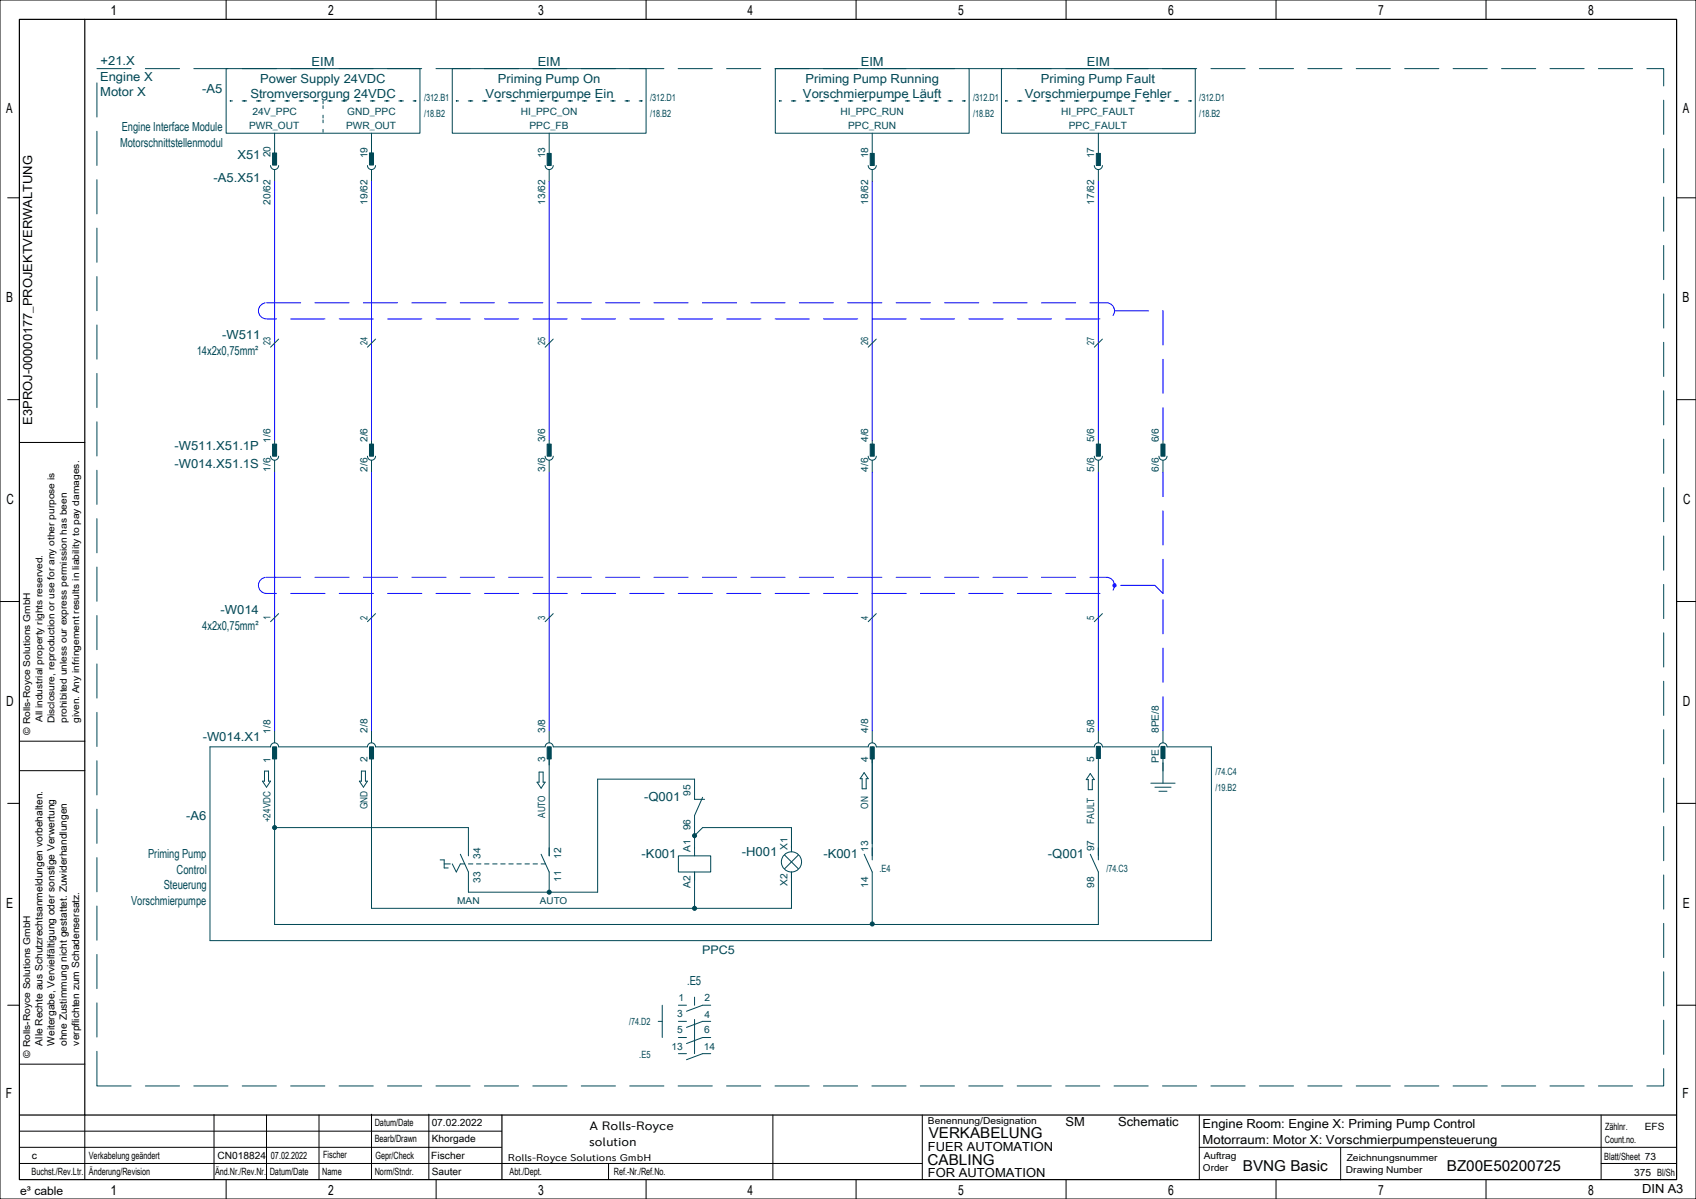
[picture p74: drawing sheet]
<svg xmlns="http://www.w3.org/2000/svg" width="420mm" height="297mm" viewBox="0 0 420 297" stroke-linecap="round" stroke-linejoin="round" font-family="sans-serif">
<defs><g id="words">
<g font-size="3.7">
<text x="230" y="282">VERKABELUNG</text>
<text x="229.7" y="288.5">CABLING</text>
<text x="307.8" y="290">BVNG Basic</text>
<text x="358.3" y="290">BZ00E50200725</text>
</g>
<g font-size="3.5">
<text x="27.3" y="3.8">1</text>
<text x="81.3" y="3.8">2</text>
<text x="133.3" y="3.8">3</text>
<text x="185.1" y="3.8">4</text>
<text x="237.3" y="3.8">5</text>
<text x="289.3" y="3.8">6</text>
<text x="341.3" y="3.8">7</text>
<text x="393.3" y="3.8">8</text>
<text x="1.5" y="28.1">A</text>
<text x="416.7" y="28.1">A</text>
<text x="1.5" y="74.9">B</text>
<text x="416.7" y="74.9">B</text>
<text x="1.6" y="124.9">C</text>
<text x="416.8" y="124.9">C</text>
<text x="1.5" y="174.9">D</text>
<text x="416.7" y="174.9">D</text>
<text x="1.5" y="224.9">E</text>
<text x="416.7" y="224.9">E</text>
<text x="1.5" y="271.9">F</text>
<text x="416.7" y="271.9">F</text>
<text x="27.3" y="296">1</text>
<text x="81.3" y="296">2</text>
<text x="133.3" y="296">3</text>
<text x="185.1" y="296">4</text>
<text x="237.3" y="296">5</text>
<text x="289.3" y="296">6</text>
<text x="341.3" y="296">7</text>
<text x="393.3" y="296">8</text>
</g>
<g font-size="3.1" fill="#004855">
<text x="24.9" y="16">+21.X</text>
<text x="77.2" y="16.2">EIM</text>
<text x="133.1" y="16.2">EIM</text>
<text x="213.2" y="16.2">EIM</text>
<text x="269.2" y="16.2">EIM</text>
<text x="24.8" y="20">Engine X</text>
<text x="24.8" y="23.9">Motor X</text>
<text x="50.1" y="23">-A5</text>
<text x="64.5" y="20.5">Power Supply 24VDC</text>
<text x="123.3" y="20.5">Priming Pump On</text>
<text x="199.4" y="20.5">Priming Pump Running</text>
<text x="257.8" y="20.5">Priming Pump Fault</text>
<text x="62" y="24.4">Stromversorgung 24VDC</text>
<text x="120.2" y="24.4">Vorschmierpumpe Ein</text>
<text x="198.8" y="24.4">Vorschmierpumpe Läuft</text>
<text x="253.8" y="24.4">Vorschmierpumpe Fehler</text>
<text x="30.2" y="32.5">Engine Interface Module</text>
<text x="29.7" y="36.4">Motorschnittstellenmodul</text>
<text x="58.8" y="39.5">X51</text>
<text x="52.9" y="45">-A5.X51</text>
<text x="55" y="84">-W511</text>
<text x="48.7" y="88">14x2x0,75mm²</text>
<text x="43.2" y="111.5">-W511.X51.1P</text>
<text x="43.2" y="116">-W014.X51.1S</text>
<text x="54.6" y="152">-W014</text>
<text x="50.1" y="156">4x2x0,75mm²</text>
<text x="50.2" y="183.5">-W014.X1</text>
<text x="46.1" y="203">-A6</text>
<text x="159.5" y="198.5">-Q001</text>
<text x="36.7" y="212.5">Priming Pump</text>
<text x="158.9" y="212.5">-K001</text>
<text x="183.7" y="212">-H001</text>
<text x="203.9" y="212.5">-K001</text>
<text x="259.5" y="212.5">-Q001</text>
<text x="40.5" y="220.2">Steuerung</text>
<text x="43.7" y="216.4">Control</text>
<text x="32.5" y="224.1">Vorschmierpumpe</text>
<text x="170.1" y="244">.E5</text>
</g>
<g font-size="3.1">
<text x="8" y="105.2" transform="rotate(-90 8 105.2)">E3PROJ-00000177_PROJEKTVERWALTUNG</text>
<text x="263.9" y="279">SM</text>
<text x="276.9" y="279">Schematic</text>
<text x="297.8" y="279.5">Engine Room: Engine X: Priming Pump Control</text>
<text x="229.8" y="285">FUER AUTOMATION</text>
<text x="297.8" y="283.4">Motorraum: Motor X: Vorschmierpumpensteuerung</text>
<text x="229.8" y="291.5">FOR AUTOMATION</text>
<text x="406.7" y="295.5">DIN A3</text>
</g>
<g font-size="3">
<text x="146" y="280">A Rolls-Royce</text>
<text x="145.9" y="284">solution</text>
</g>
<text font-size="2.9" fill="#004855" x="173.9" y="236.2">PPC5</text>
<text font-size="2.9" x="5" y="296">e³ cable</text>
<g font-size="2.5" fill="#004855">
<text x="62.5" y="28.5">24V_PPC</text>
<text x="86" y="28.5">GND_PPC</text>
<text x="105" y="25">/312.B1</text>
<text x="105" y="29">/18.B2</text>
<text x="129" y="28.5">HI_PPC_ON</text>
<text x="161" y="25">/312.D1</text>
<text x="161" y="29">/18.B2</text>
<text x="208.1" y="28.5">HI_PPC_RUN</text>
<text x="241" y="25">/312.D1</text>
<text x="241" y="29">/18.B2</text>
<text x="262.8" y="28.5">HI_PPC_FAULT</text>
<text x="297" y="25">/312.D1</text>
<text x="297" y="29">/18.B2</text>
<text x="61.7" y="32">PWR_OUT</text>
<text x="85.7" y="32">PWR_OUT</text>
<text x="131.1" y="32">PPC_FB</text>
<text x="210" y="32">PPC_RUN</text>
<text x="264.7" y="32">PPC_FAULT</text>
<text x="67" y="39" transform="rotate(-90 67 39)">20</text>
<text x="91" y="39.2" transform="rotate(-90 91 39.2)">19</text>
<text x="135" y="39.2" transform="rotate(-90 135 39.2)">13</text>
<text x="215" y="39.2" transform="rotate(-90 215 39.2)">18</text>
<text x="271" y="39.2" transform="rotate(-90 271 39.2)">17</text>
<text x="67" y="50.7" transform="rotate(-90 67 50.7)">20/62</text>
<text x="91" y="50.7" transform="rotate(-90 91 50.7)">19/62</text>
<text x="135" y="50.7" transform="rotate(-90 135 50.7)">13/62</text>
<text x="215" y="50.7" transform="rotate(-90 215 50.7)">18/62</text>
<text x="271" y="50.7" transform="rotate(-90 271 50.7)">17/62</text>
<text x="67" y="85.5" transform="rotate(-90 67 85.5)">23</text>
<text x="91" y="85.5" transform="rotate(-90 91 85.5)">24</text>
<text x="135" y="85.5" transform="rotate(-90 135 85.5)">25</text>
<text x="215" y="85.5" transform="rotate(-90 215 85.5)">26</text>
<text x="271" y="85.5" transform="rotate(-90 271 85.5)">27</text>
<text x="67" y="109.7" transform="rotate(-90 67 109.7)">1/6</text>
<text x="91" y="109.5" transform="rotate(-90 91 109.5)">2/6</text>
<text x="135" y="109.6" transform="rotate(-90 135 109.6)">3/6</text>
<text x="215" y="109.5" transform="rotate(-90 215 109.5)">4/6</text>
<text x="271" y="109.6" transform="rotate(-90 271 109.6)">5/6</text>
<text x="287" y="109.6" transform="rotate(-90 287 109.6)">6/6</text>
<text x="67" y="116.9" transform="rotate(-90 67 116.9)">1/6</text>
<text x="91" y="116.9" transform="rotate(-90 91 116.9)">2/6</text>
<text x="135" y="116.9" transform="rotate(-90 135 116.9)">3/6</text>
<text x="215" y="116.9" transform="rotate(-90 215 116.9)">4/6</text>
<text x="271" y="116.9" transform="rotate(-90 271 116.9)">5/6</text>
<text x="287" y="116.9" transform="rotate(-90 287 116.9)">6/6</text>
<text x="67" y="153.7" transform="rotate(-90 67 153.7)">1</text>
<text x="91" y="153.5" transform="rotate(-90 91 153.5)">2</text>
<text x="135" y="153.6" transform="rotate(-90 135 153.6)">3</text>
<text x="215" y="153.5" transform="rotate(-90 215 153.5)">4</text>
<text x="271" y="153.6" transform="rotate(-90 271 153.6)">5</text>
<text x="67" y="181.7" transform="rotate(-90 67 181.7)">1/8</text>
<text x="91" y="181.5" transform="rotate(-90 91 181.5)">2/8</text>
<text x="135" y="181.6" transform="rotate(-90 135 181.6)">3/8</text>
<text x="215" y="181.5" transform="rotate(-90 215 181.5)">4/8</text>
<text x="271" y="181.6" transform="rotate(-90 271 181.6)">5/8</text>
<text x="287" y="181.6" transform="rotate(-90 287 181.6)">8PE/8</text>
<text x="67" y="189" transform="rotate(-90 67 189)">1</text>
<text x="91" y="188.8" transform="rotate(-90 91 188.8)">2</text>
<text x="135" y="188.9" transform="rotate(-90 135 188.9)">3</text>
<text x="215" y="188.8" transform="rotate(-90 215 188.8)">4</text>
<text x="271" y="188.9" transform="rotate(-90 271 188.9)">5</text>
<text x="287" y="189" transform="rotate(-90 287 189)">PE</text>
<text x="171" y="197.1" transform="rotate(-90 171 197.1)">95</text>
<text x="301" y="192">/74.C4</text>
<text x="301" y="196">/19.B2</text>
<text x="67" y="203.7" transform="rotate(-90 67 203.7)">+24VDC</text>
<text x="91" y="200.5" transform="rotate(-90 91 200.5)">GND</text>
<text x="135" y="202.6" transform="rotate(-90 135 202.6)">AUTO</text>
<text x="215" y="200.4" transform="rotate(-90 215 200.4)">ON</text>
<text x="171" y="205.7" transform="rotate(-90 171 205.7)">96</text>
<text x="271" y="204" transform="rotate(-90 271 204)">FAULT</text>
<text x="119" y="212.7" transform="rotate(-90 119 212.7)">34</text>
<text x="139" y="212.7" transform="rotate(-90 139 212.7)">12</text>
<text x="171" y="211" transform="rotate(-90 171 211)">A1</text>
<text x="195" y="210.5" transform="rotate(-90 195 210.5)">X1</text>
<text x="215" y="211" transform="rotate(-90 215 211)">13</text>
<text x="271" y="210.8" transform="rotate(-90 271 210.8)">97</text>
<text x="119" y="218.7" transform="rotate(-90 119 218.7)">33</text>
<text x="139" y="218.4" transform="rotate(-90 139 218.4)">11</text>
<text x="171" y="220" transform="rotate(-90 171 220)">A2</text>
<text x="195" y="219.5" transform="rotate(-90 195 219.5)">X2</text>
<text x="215" y="220" transform="rotate(-90 215 220)">14</text>
<text x="217.8" y="216">.E4</text>
<text x="271" y="220" transform="rotate(-90 271 220)">98</text>
<text x="274" y="216">/74.C3</text>
<text x="168" y="248">1</text>
<text x="174.5" y="248">2</text>
<text x="155.8" y="254">/74.D2</text>
<text x="167.7" y="252">3</text>
<text x="167.7" y="256">5</text>
<text x="174.4" y="256">6</text>
<text x="174.5" y="252.1">4</text>
<text x="158.3" y="262">.E5</text>
<text x="166.3" y="260">13</text>
<text x="174.3" y="260">14</text>
</g>
<g font-size="2.5">
<text x="10.5" y="259" transform="rotate(-90 10.5 259)">Alle Rechte aus Schutzrechtsanmeldungen vorbehalten.</text>
<text x="13.5" y="259" transform="rotate(-90 13.5 259)">Weitergabe, Vervielfältigung oder sonstige Verwertung</text>
<text x="16.6" y="259.1" transform="rotate(-90 16.6 259.1)">ohne Zustimmung nicht gestattet. Zuwiderhandlungen</text>
<text x="19.6" y="259" transform="rotate(-90 19.6 259)">verpflichten zum Schadensersatz.</text>
<text x="92.8" y="279">Datum/Date</text>
<text x="106.9" y="279">07.02.2022</text>
<text x="397.5" y="280">Zählnr.</text>
<text x="407.3" y="280">EFS</text>
<text x="7.9" y="287">c</text>
<text x="22" y="287">Verkabelung geändert</text>
<text x="53.9" y="287">CN018824</text>
<text x="67.1" y="287">07.02.2022</text>
<text x="80" y="286.8">Fischer</text>
<text x="92.8" y="283">Bearb/Drawn</text>
<text x="93" y="287">Gepr/Check</text>
<text x="106.8" y="287">Fischer</text>
<text x="106.9" y="283">Khorgade</text>
<text x="397.3" y="287.3">Blatt/Sheet 73</text>
<text x="397.4" y="283">Count.no.</text>
<text x="7.8" y="291">Buchst./Rev.Ltr.</text>
<text x="22" y="291">Änderung/Revision</text>
<text x="53.3" y="291">Änd.Nr./Rev.Nr.</text>
<text x="66.8" y="291">Datum/Date</text>
<text x="79.8" y="291">Name</text>
<text x="92.8" y="291">Norm/Stndr.</text>
<text x="106.9" y="291">Sauter</text>
<text x="126.2" y="291">Abt./Dept.</text>
<text x="152" y="291">Ref.-Nr./Ref.No.</text>
<text x="404.7" y="291.2">375 Bl/Sh</text>
</g>
<text font-size="2.4" x="125.8" y="287.5">Rolls-Royce Solutions GmbH</text>
<g font-size="2.3">
<text x="10.5" y="178.9" transform="rotate(-90 10.5 178.9)">All industrial property rights reserved.</text>
<text x="13.5" y="179.2" transform="rotate(-90 13.5 179.2)">Disclosure, reproduction or use for any other purpose is</text>
<text x="16.6" y="179.1" transform="rotate(-90 16.6 179.1)">prohibited unless our express permission has been</text>
<text x="19.6" y="179.1" transform="rotate(-90 19.6 179.1)">given. Any infringement results in liability to pay damages.</text>
<text x="7.5" y="182" transform="rotate(-90 7.5 182)">© Rolls-Royce Solutions GmbH</text>
<text x="7.5" y="262" transform="rotate(-90 7.5 262)">© Rolls-Royce Solutions GmbH</text>
<text x="229.8" y="278.5">Benennung/Designation</text>
<text x="298.1" y="287">Auftrag</text>
<text x="333.5" y="287.5">Zeichnungsnummer</text>
<text x="297.9" y="290">Order</text>
<text x="333.3" y="290.5">Drawing Number</text>
</g>
<g font-size="2.3" fill="#004855">
<text x="113.2" y="224">MAN</text>
<text x="133.7" y="224">AUTO</text>
</g>
</g></defs>
<g fill="none" stroke="#000" stroke-width=".25">
<path d="M0 0h420v297h-420zM56 0v4.8M108 0v4.8M160 0v4.8M212 0v4.8M264 0v4.8M316 0v4.8M368 0v4.8M1.9 49h2.9M415.2 49h4.8M1.9 99h2.9M415.2 99h4.8"/>
<path d="M4.8 109.6h16.2M0 149h4.8M415.2 149h4.7M1.9 199h2.9M4.8 190.9h16.2M4.8 183.6h16.2M415.2 199h4.8M1.9 249h2.9M415.2 249h4.8M4.8 263.6h16.2M21 276.2v16M53 276.1v16"/>
<path d="M66 276.2v16M79 276.2v16M92 276v16M106.2 276v16M191.4 276.2v16M228.4 276.2v16M297 276.2v16M396.5 276.2v15.8M4.8 284.2h119.4M4.8 288.2h223.6M4.8 280.2h119.4M56 292.2v4.8"/>
<path d="M108 292.2v4.8M150.7 288.2v4M160 292.2v4.8M212 292.2v4.8M264 292.2v4.8M297 284.2h118.2M316 292.2v4.8M332 284.3v8M368 292.2v4.8M396.5 288.2h18.7"/>
</g>
<path d="M4.8 4.8h410.4v287.4h-410.4zM21 4.8v271.4M4.8 276.2h410.4M124.3 276.2v15.9" fill="none" stroke="#000" stroke-width=".3"/>
<path d="M24 17h388v252h-388zM172 261v-14" fill="none" stroke="#004855" stroke-width=".25" stroke-dasharray="8.5 3.5"/>
<g fill="#004855" stroke="#004855" stroke-width=".25">
<path d="M67.5 110h1v3h-1z" fill-rule="evenodd"/>
<path d="M91.5 110h1v3h-1z" fill-rule="evenodd"/>
<path d="M135.5 110h1v3h-1z" fill-rule="evenodd"/>
<path d="M215.5 110h1v3h-1z" fill-rule="evenodd"/>
<path d="M271.5 110h1v3h-1z" fill-rule="evenodd"/>
<path d="M215.5 38h1v3h-1z" fill-rule="evenodd"/>
<path d="M271.5 38h1v3h-1z" fill-rule="evenodd"/>
<path d="M135.5 38h1v3h-1z" fill-rule="evenodd"/>
<path d="M67.5 37.9h1v3h-1z" fill-rule="evenodd"/>
<path d="M91.5 37.9h1v3h-1z" fill-rule="evenodd"/>
<path d="M287.5 110h1v3h-1z" fill-rule="evenodd"/>
<path d="M135.5 185h1v3h-1z" fill-rule="evenodd"/>
<path d="M215.5 185h1v3h-1z" fill-rule="evenodd"/>
<path d="M271.5 184.9h1v3h-1z" fill-rule="evenodd"/>
<path d="M67.5 185h1v3h-1z" fill-rule="evenodd"/>
<path d="M91.5 185h1v3h-1z" fill-rule="evenodd"/>
<path d="M287.5 184.9h1v3h-1z" fill-rule="evenodd"/>
<circle cx="136" cy="221" r=".5"/>
<circle cx="216" cy="228.9" r=".5"/>
<circle cx="68" cy="205" r=".5"/>
<circle cx="172" cy="225" r=".5"/>
<circle cx="172" cy="207" r=".5"/>
</g>
<g fill="none" stroke="#004855" stroke-width=".25">
<path d="M56 17h48v16h-48zM112 17h48v16h-48zM192 17h48v16h-48zM248 17h48v16h-48zM68 33v7M92 33v7M136 33v7M216 33v7M272 33v7M67 41a1 1 0 0 0 1 1 1 1 0 0 0 1-1M68 42v3M91 41a1 1 0 0 0 1 1 1 1 0 0 0 1-1"/>
<path d="M92 42v3M135 41a1 1 0 0 0 1 1 1 1 0 0 0 1-1M136 42v3M215 41a1 1 0 0 0 1 1 1 1 0 0 0 1-1M216 42v3M271 41a1 1 0 0 0 1 1 1 1 0 0 0 1-1M272 42v3M69 84l-2 2M93 84l-2 2M137 84l-2 2M217 84l-2 2M273 84l-2 2"/>
<path d="M67 113a1 1 0 0 0 1 1 1 1 0 0 0 1-1M68 109v1M68 114v3M91 113a1 1 0 0 0 1 1 1 1 0 0 0 1-1M92 109v1M92 114v3M135 113a1 1 0 0 0 1 1 1 1 0 0 0 1-1M136 109v1M136 114v3M215 113a1 1 0 0 0 1 1 1 1 0 0 0 1-1M216 109v1M216 114v3"/>
<path d="M271 113a1 1 0 0 0 1 1 1 1 0 0 0 1-1M272 109v1M272 114v3M287 113a1 1 0 0 0 1 1 1 1 0 0 0 1-1M288 109v1M288 114v3M69 152l-2 2M93 152l-2 2M137 152l-2 2M217 152l-2 2M273 152l-2 2M52 185h15a1 1 0 0 1 1-1 1 1 0 0 1 1 1h22a1 1 0 0 1 1-1 1 1 0 0 1 1 1h42a1 1 0 0 1 1-1 1 1 0 0 1 1 1h78a1 1 0 0 1 1-1 1 1 0 0 1 1 1h54a1 1 0 0 1 1-1 1 1 0 0 1 1 1h14a1 1 0 0 1 1-1 1 1 0 0 1 1 1h11v48h-248z"/>
<path d="M65.5 191h1v2.5h.5l-1 1.5-1-1.5h.5zM68 181v3M68 185.8v43.2h204v-13l-2-4.4M89.5 191h1v2.5h.5l-1 1.5-1-1.5h.5zM92 181v3M92 185.8v39.2h104v-9M133.5 191.3h1v2.5h.5l-1 1.5-1-1.5h.5zM136 181v3M136 185v27M174 197.5l-2 4.5v10M174.5 198h-2.5v-5h-24v28h-32v-5l-2-4.4M214 191.4l1 1.5h-.5v2.5h-1v-2.5h-.5z"/>
<path d="M216 181v3M216 185v28M270 191.6l1 1.5h-.5v2.5h-1v-2.5h-.5zM272 181v3M272 186.8v26.2M285 194h6M286 195h4M287 196h2M288 181v3M288 186.8v7.2M68 205h48v7M109 213h1v2h1"/>
<path d="M110 214h1.5M112 214l1 2 1-2h1.1M116 214h1.1M118 214h1.1M120 214h1.1M122 214h1.1M124 214h1.1M126 214h1.1M128 214h1.1M130 214h1.1M132 214h1.1M134 211.6l2 4.4v5"/>
<path d="M134 214h1.1M168 212h8v4h-8zM172 207l2-2h22v6M172 216v9M194.3 211.8l3.4 3.4M197.7 211.8l-3.4 3.4M214 211.6l2 4.4v13M163 253h1M164 249v8M168 253h2M168 257h2M168 249h2"/>
<path d="M176 253h-2l-4 1.5M176 257h-2l-4 1.5M176 249h-2l-4 1.5M168 261h2M176 261h-2l-4 1.5"/>
<circle cx="196" cy="213.5" r="2.5"/>
</g>
<path d="M57 25h46zM80 25v8zM113 25h46zM193 25h46zM249 25h46z" fill="none" stroke="#004855" stroke-width=".25" stroke-dasharray=".7 2.8"/>
<circle cx="276" cy="145" r=".4" fill="#00f" stroke="#00f" stroke-width=".25"/>
<path d="M66 75h208a2 2 0 0 1 2 2 2 2 0 0 1-2 2h-208a2 2 0 0 1-2-2 2 2 0 0 1 2-2M276 77h12M288 77v32M66 143h208a2 2 0 0 1 2 2 2 2 0 0 1-2 2h-208a2 2 0 0 1-2-2 2 2 0 0 1 2-2M286 145h-10M288 147v-30M288 147l-2-2M288 181v-34" fill="none" stroke="#00f" stroke-width=".25" stroke-dasharray="8.5 3.5"/>
<path d="M68 45v64M92 45v64M136 45v64M216 45v64M272 45v64M68 117v64M92 117v64M136 117v64M216 117v64M272 117v64" fill="none" stroke="#00f" stroke-width=".25"/>
<use href="#words"/>
</svg>
